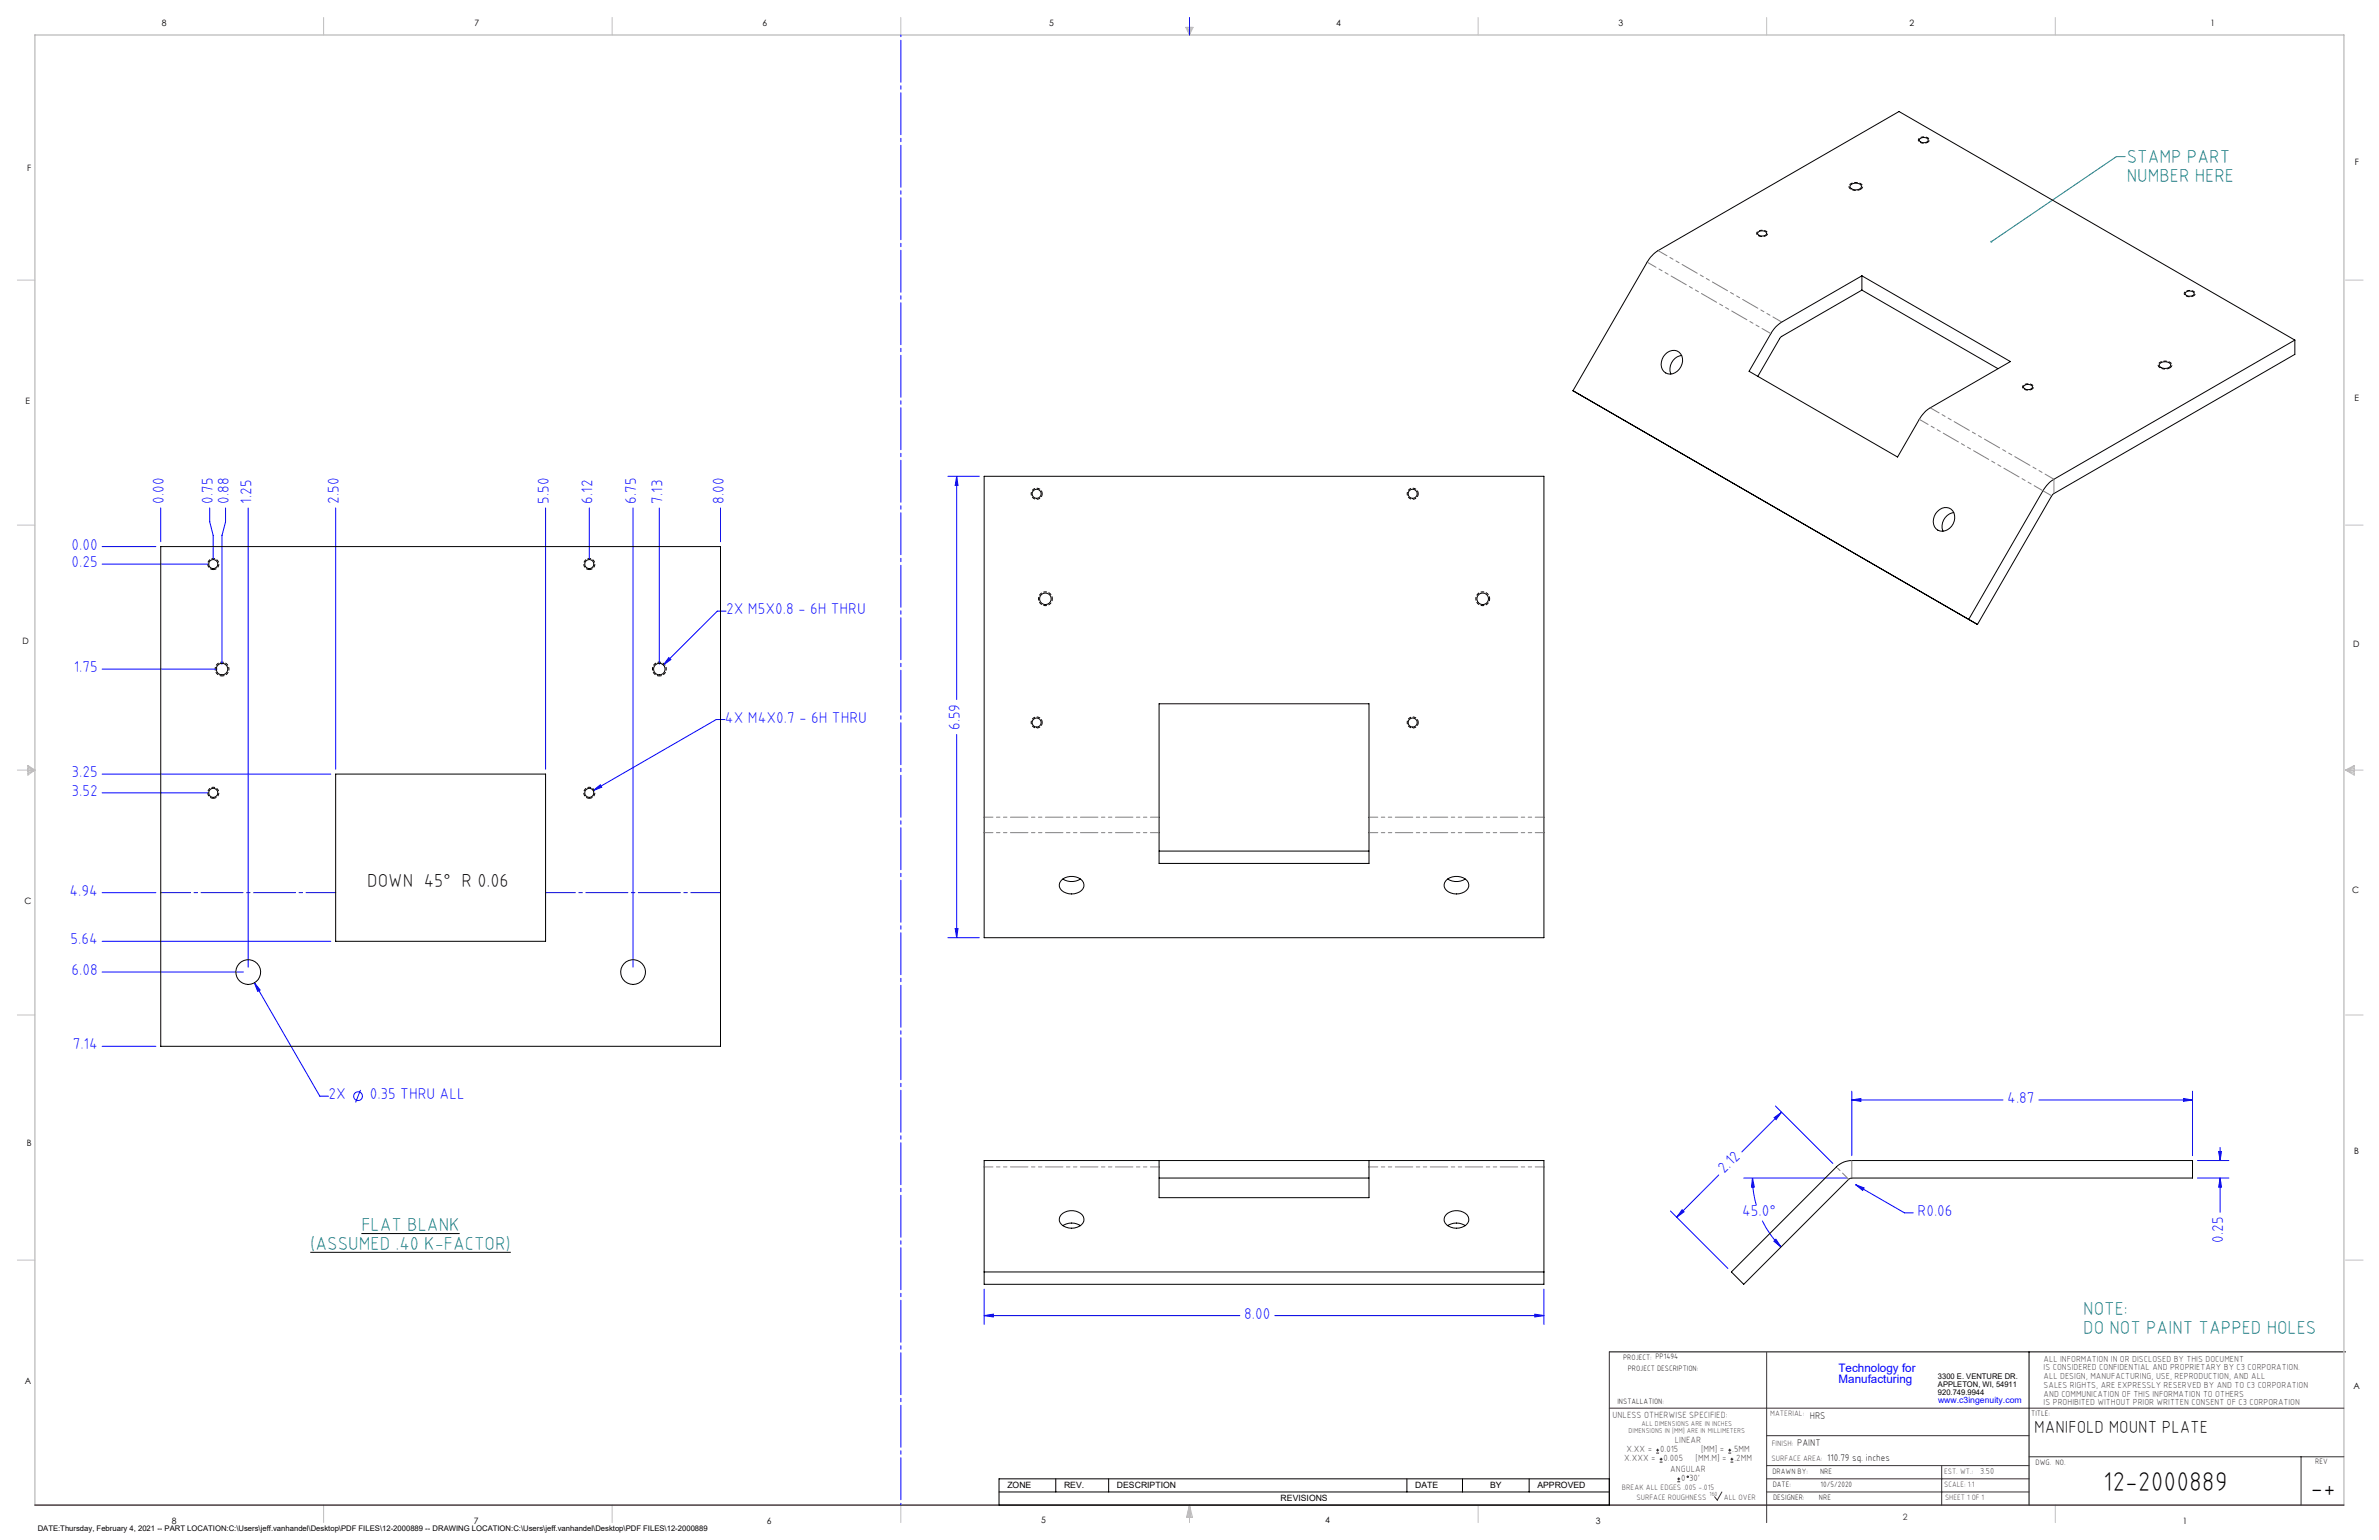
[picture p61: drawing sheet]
<svg xmlns="http://www.w3.org/2000/svg" width="864mm" height="559mm" viewBox="0 0 864 559" stroke-linecap="round" stroke-linejoin="round" font-family="sans-serif">
<defs><g id="words">
<g font-size="9.9">
<text x="763.5" y="541.1">12-2000889</text>
<text x="838.7" y="543.2">-+</text>
</g>
<g font-size="6.8" fill="#008080">
<text x="772" y="59.1">STAMP PART</text>
<text x="772" y="65.9">NUMBER HERE</text>
<text x="131.2" y="446.6">FLAT BLANK</text>
<text x="112.6" y="453.4">(ASSUMED .40 K-FACTOR)</text>
<text x="756.3" y="477.2">NOTE:</text>
<text x="756.3" y="484">DO NOT PAINT TAPPED HOLES</text>
</g>
<text font-size="6.8" x="133.3" y="321.9">DOWN 45° R 0.06</text>
<text font-size="6.3" x="738.4" y="519.9">MANIFOLD MOUNT PLATE</text>
<g font-size="5.7" fill="#00f">
<text x="59.5" y="182.7" transform="rotate(-90 59.5 182.7)">0.00</text>
<text x="77.3" y="182.7" transform="rotate(-90 77.3 182.7)">0.75</text>
<text x="83" y="182.7" transform="rotate(-90 83 182.7)">0.88</text>
<text x="91.3" y="182.7" transform="rotate(-90 91.3 182.7)">1.25</text>
<text x="123" y="182.7" transform="rotate(-90 123 182.7)">2.50</text>
<text x="199.2" y="182.7" transform="rotate(-90 199.2 182.7)">5.50</text>
<text x="215.1" y="182.7" transform="rotate(-90 215.1 182.7)">6.12</text>
<text x="231" y="182.7" transform="rotate(-90 231 182.7)">6.75</text>
<text x="240.5" y="182.7" transform="rotate(-90 240.5 182.7)">7.13</text>
<text x="262.7" y="182.7" transform="rotate(-90 262.7 182.7)">8.00</text>
<text x="26" y="199.5">0.00</text>
<text x="26" y="205.8">0.25</text>
<text x="263.6" y="222.9">2X M5X0.8 - 6H THRU</text>
<text x="26.8" y="243.9">1.75</text>
<text x="263.2" y="262.2">4X M4X0.7 - 6H THRU</text>
<text x="348.4" y="264.9" transform="rotate(-90 348.4 264.9)">6.59</text>
<text x="26" y="282">3.25</text>
<text x="26" y="288.8">3.52</text>
<text x="25.2" y="325">4.94</text>
<text x="25.6" y="342.7">5.64</text>
<text x="26" y="353.8">6.08</text>
<text x="26.4" y="380.8">7.14</text>
<text x="119.3" y="398.9">2X</text>
<text x="134.2" y="398.9">0.35 THRU ALL</text>
<text x="728.7" y="400.2">4.87</text>
<text x="625.9" y="426" transform="rotate(-45 625.9 426)">2.12</text>
<text x="632.4" y="441.2">45.0°</text>
<text x="696.1" y="441.2">R0.06</text>
<text x="807.1" y="451" transform="rotate(-90 807.1 451)">0.25</text>
<text x="451.7" y="478.5">8.00</text>
</g>
<g font-size="4.2" fill="#00f">
<text x="667.4" y="497.7">Technology for</text>
<text x="667.4" y="502">Manufacturing</text>
</g>
<g font-size="3.5">
<text x="657" y="514.9">HRS</text>
<text x="652.4" y="524.7">PAINT</text>
<text x="663.3" y="530.1">110.79 sq. inches</text>
</g>
<g font-size="3.3" fill="#382c30">
<text x="585.4" y="514.4">UNLESS OTHERWISE SPECIFIED:</text>
<text x="590.4" y="526.8">X.XX =</text>
<text x="602.6" y="526.8">0.015</text>
<text x="608" y="523.6">LINEAR</text>
<text x="617.5" y="526.8">[MM] =</text>
<text x="628.8" y="526.8">.5MM</text>
<text x="589.6" y="530.1">X.XXX =</text>
<text x="603.9" y="530.1">0.005</text>
<text x="606.3" y="534">ANGULAR</text>
<text x="615.5" y="530.1">[MM.M] =</text>
<text x="629.6" y="530.1">.2MM</text>
<text x="610.3" y="537.3">0</text>
<text x="613.2" y="537.3">30'</text>
</g>
<g font-size="3.2">
<text x="58.8" y="9.6">8</text>
<text x="172.3" y="9.5">7</text>
<text x="276.8" y="9.5">6</text>
<text x="380.9" y="9.6">5</text>
<text x="485" y="9.5">4</text>
<text x="587.5" y="9.5">3</text>
<text x="693.1" y="9.5">2</text>
<text x="802.4" y="9.5">1</text>
<text x="854.9" y="59.8">F</text>
<text x="9.9" y="62">F</text>
<text x="9.3" y="146.5">E</text>
<text x="854.7" y="145.5">E</text>
<text x="8.2" y="233.6">D</text>
<text x="854.3" y="234.9">D</text>
<text x="8.9" y="328.1">C</text>
<text x="853.9" y="324.1">C</text>
<text x="9.7" y="415.8">B</text>
<text x="854.6" y="418.6">B</text>
<text x="9" y="502">A</text>
<text x="854.3" y="503.9">A</text>
<text x="62.3" y="552.9">8</text>
<text x="172" y="552.9">7</text>
<text x="278.3" y="552.9">6</text>
<text x="377.9" y="552.8">5</text>
<text x="481" y="552.8">4</text>
<text x="579.3" y="552.8">3</text>
<text x="792.4" y="552.8">1</text>
</g>
<g font-size="3.2" fill="#382c30">
<text x="741.9" y="494.1">ALL INFORMATION IN OR DISCLOSED BY THIS DOCUMENT</text>
<text x="741.9" y="497.3">IS CONSIDERED CONFIDENTIAL AND PROPRIETARY BY C3 CORPORATION.</text>
<text x="741.9" y="500.4">ALL DESIGN, MANUFACTURING, USE, REPRODUCTION, AND ALL</text>
<text x="741.9" y="503.6">SALES RIGHTS, ARE EXPRESSLY RESERVED BY AND TO C3 CORPORATION</text>
<text x="741.9" y="506.8">AND COMMUNICATION OF THIS INFORMATION TO OTHERS</text>
<text x="741.9" y="510">IS PROHIBITED WITHOUT PRIOR WRITTEN CONSENT OF C3 CORPORATION</text>
<text x="718.8" y="534.7">3.50</text>
<text x="690.7" y="551.6">2</text>
</g>
<text font-size="3.1" fill="#00f" x="703.5" y="509.2">www.c3ingenuity.com</text>
<g font-size="3.1">
<text x="365.7" y="540">ZONE</text>
<text x="386.3" y="540">REV.</text>
<text x="405.5" y="540">DESCRIPTION</text>
<text x="464.9" y="544.8">REVISIONS</text>
<text x="513.7" y="540">DATE</text>
<text x="540.9" y="540">BY</text>
<text x="558.1" y="540">APPROVED</text>
</g>
<g font-size="2.8">
<text x="589.2" y="493.3">PROJECT: PP1494</text>
<text x="590.9" y="497.3">PROJECT DESCRIPTION:</text>
<text x="703.5" y="500.5">3300 E. VENTURE DR.</text>
<text x="703.5" y="503.3">APPLETON, WI, 54911</text>
<text x="587.1" y="509.6">INSTALLATION:</text>
<text x="703.5" y="506.2">920.749.9944</text>
<text x="737.3" y="513.8">TITLE:</text>
<text x="738.9" y="531.5">DWG. NO.</text>
<text x="840.5" y="531.3">REV</text>
<text x="643.4" y="534.9">DRAWN BY:</text>
<text x="643.5" y="539.7">DATE:</text>
<text x="660.7" y="534.7">NRE</text>
<text x="660.9" y="539.6">10/5/2020</text>
<text x="643.6" y="544.4">DESIGNER:</text>
<text x="660.3" y="544.3">NRE</text>
<text x="13.7" y="555.5">DATE:Thursday, February 4, 2021 -- PART LOCATION:C:\Users\jeff.vanhandel\Desktop\PDF FILES\12-2000889 -- DRAWING LOCATION:C:\Users\jeff.vanhandel\Desktop\PDF FILES\12-2000889</text>
</g>
<g font-size="2.8" fill="#382c30">
<text x="642.6" y="513.8">MATERIAL:</text>
<text x="643.2" y="524.8">FINISH:</text>
<text x="643.1" y="530.1">SURFACE AREA:</text>
<text x="705.7" y="534.7">EST. WT.:</text>
<text x="705.7" y="539.7">SCALE: 1:1</text>
<text x="588.8" y="540.5">BREAK ALL EDGES .005 -.015</text>
<text x="594" y="544.2">SURFACE ROUGHNESS</text>
<text x="625.8" y="544.2">ALL OVER</text>
<text x="706.1" y="544.4">SHEET 1 OF 1</text>
</g>
<g font-size="2.5" fill="#382c30">
<text x="591.2" y="520.1">DIMENSIONS IN [MM] ARE IN MILLIMETERS</text>
<text x="595.9" y="517.3">ALL DIMENSIONS ARE IN INCHES</text>
</g>
<text font-size="2.2" fill="#382c30" x="620.6" y="542.9">160</text>
</g></defs>
<path d="M112.6 454.4h72.8M131.2 447.6h35.7M584.2 490.5h267.3M736.6 490.5v55.6M362.7 536.6h221.5v9.5h-221.5zM383.3 536.6v4.8M402.4 536.6v4.8M510.7 536.6v4.8M530.9 536.6v4.8M555.1 536.6v4.8M362.7 541.4h221.5" fill="none" stroke="#000" stroke-width=".36"/>
<g fill="none" stroke="#c0c0c0" stroke-width=".36">
<path d="M117.5 6.4v6.3M222.2 6.4v6.3M327 6.4v6.3M430.4 9.9h2.7l-1.3 2.8zM430.9 9.9l.9 2.8M431.2 9.9l.6 2.8M432.1 9.9l-.3 2.8M432.6 9.9l-.8 2.8M536.6 6.4v6.3M641.3 6.4v6.3M746.1 6.4v6.3M6.3 101.6h6.4"/>
<path d="M851.5 101.6h6.3M6.3 190.5h6.4M851.5 190.5h6.3M6.3 279.4h6.4M10.1 277.7l2.6 1.7-2.6 1.9zM10.1 278.2l2.6 1.2M10.1 278.8l2.6 .6M12.7 279.4l-2.6 1.2M12.7 279.4l-2.6 .5M851.5 279.4h6.3M851.5 279.4l3.1 .5M851.5 279.4l3.1 1.2"/>
<path d="M851.5 279.4l3.1-1.7v3.6zM854.6 278.8l-3.1 .6M854.6 278.2l-3.1 1.2M6.3 368.3h6.4M851.5 368.3h6.3M6.3 457.2h6.4M851.5 457.2h6.3M117.5 546.1v6.4M222.2 546.1v6.4M327 546.1v6.4M431.8 546.1v6.4M431.8 546.1l1.1 4.5h-2.2z"/>
<path d="M431.8 546.1l.6 4.5M431.8 546.1l-.9 4.5M431.8 546.1l-.4 4.5M431.8 546.1l.3 4.5M536.6 546.1v6.4M746.1 546.1v6.4"/>
</g>
<path d="M12.7 546.1v-533.4h838.2v533.4" fill="none" stroke="#c0c0c0" stroke-width=".5"/>
<g fill="none" stroke="#00f" stroke-width=".36">
<path d="M431.8 6.4v6.3M344.1 172.8h11.4M347.3 172.8v81M347.3 172.8l.5 3.3h-1.1zM37.1 198.3h19.5M58.3 184.3v12.3M76.1 184.3v5l1.3 5v8.6M81.9 184.3v5l-1.3 5v46.7M90.1 184.3v166.6M121.8 184.3v94.8M198 184.3v94.8M213.9 184.3v18.6"/>
<path d="M229.8 184.3v166.6M239.3 184.3v56.7M261.5 184.3v12.3M37.1 204.7h38.5M242.8 238.6l.7 .7-2.7 2zM263.6 221.8h-3.2l-19.6 19.5M37.1 242.8h41.7M263.2 261.1h-3.2l-44.7 25.8M347.3 266.5v73.8M37.1 287.7h38.5M37.1 280.9h83M215.3 286.9l2.6-2.1 .5 .8z"/>
<path d="M37.1 323.9h19.5M346.7 336.9h1.1l-.5 3.4zM37.1 341.6h83M37.1 352.7h51.2M92.4 356.6l2 2.6-.8 .5zM92.4 356.6l23.7 41.2h3.2M344.1 340.3h11.4M37.1 379.7h19.5M130.9 395.5l-1.8 4.5M672.2 399.1l3.3-.5v1zM672.2 396v23.3M672.2 399.1h54.9"/>
<path d="M740.1 399.1h55.8M792.6 398.6l3.3 .5-3.3 .5zM795.9 396v23.3M644 405.6l2.7-2-2 2.7zM644.5 401.3l20.8 20.9M646.7 403.6l-14.4 14.4M805.4 417.8h1l-.5 3.3zM805.9 416.3v4.8M606.4 439.4l20.8 20.9M610.6 439l.7 .7-2.7 2zM623.9 426.4l-15.3 15.3M633 427.5h37.4"/>
<path d="M636.2 427.5l.6 3.2-1 .1zM636.2 427.5l.2 4.5 1.1 5.3M673.6 429.9l3.1 1.2-.5 .8zM673.6 429.9l17.7 10.2h3.2M797.7 427.5h11.4M797.7 421.1h11.4M805.9 427.5l.5 3.3h-1zM805.9 427.5v12.4M639.7 442.9l3.3 5.5 3.5 4.1M643.9 450.4l.8-.7 1.8 2.8zM357.3 477.4l3.3-.6v1.1zM357.3 467.8v12.8"/>
<path d="M357.3 477.4h92.8M462.8 477.4h97.7M557.1 476.8l3.4 .6-3.4 .5zM560.5 467.8v12.8"/>
<circle cx="130" cy="397.8" r="1.59"/>
</g>
<path d="M584.2 490.5v55.6M641.3 490.7v61.8M584.2 511h266.7M641.3 520.9h95.3M641.3 531.8h95.3M641.3 536.6h95.3M704.8 531.8v14.3M736.6 528.6h114.3M835.3 528.6v17.5M625.1 541.4l-1.7 2.9-1-1.2M641.3 541.4h95.3" fill="none" stroke="#382c30" stroke-width=".36"/>
<path d="M12.7 546.1h838.2" fill="none" stroke="#382c30" stroke-width=".5"/>
<path d="M699.8 51.6a2.56 2.56 0 0 1-3.4-.6 2.16 2.16 0 0 1 3.5-.9l.5 .8-.6 .7M641.1 85.5a2.56 2.56 0 0 1-3.4-.6 2.16 2.16 0 0 1 3.5-.9l.5 .7-.6 .8M796.3 107.3a2.56 2.56 0 0 1-3.4-.6 2.16 2.16 0 0 1 3.5-.9l.5 .8-.6 .7M737.6 141.2a2.56 2.56 0 0 1-3.4-.6 2.16 2.16 0 0 1 3.5-.9l.5 .8-.6 .7M382 217.3a2.5 2.5 0 0 0-3.7-2.2 2.5 2.5 0 0 0-.2 4.2 2.5 2.5 0 0 0 3.9-1.8v-.2M540.8 217.3a2.5 2.5 0 0 0-3.7-2.2 2.5 2.5 0 0 0-.2 4.2 2.5 2.5 0 0 0 3.8-1.8l.1-.2M80.6 245.3a2.5 2.5 0 0 1-2.2-3.7 2.5 2.5 0 0 1 4.3-.2 2.5 2.5 0 0 1-1.9 3.9h-.2M239.4 245.3a2.5 2.5 0 0 1-2.2-3.7 2.5 2.5 0 0 1 4.2-.2 2.5 2.5 0 0 1-1.8 3.9h-.2" fill="none" stroke="#000" stroke-width=".36" stroke-dasharray="1.3 .6" stroke-dashoffset=".4" stroke-linecap="butt"/>
<path d="M675.4 68.7a3.1 3.1 0 0 1-4.2-1 2.75 2.75 0 0 1 4.1-1.1l.5 .3 .4 .9-.8 .9M787.7 133.5a3.1 3.1 0 0 1-4.3-1 2.75 2.75 0 0 1 4.1-1.1l.9 .8v.4l-.7 .9M378.3 179.2a2 2 0 0 0-2.9-1.8 2 2 0 0 0-.2 3.4 2 2 0 0 0 3.1-1.4v-.2M514.8 179.2a2 2 0 0 0-2.9-1.8 2 2 0 0 0-.2 3.4 2 2 0 0 0 3.1-1.4v-.2M77.4 206.7a2 2 0 0 1-1.7-3 2 2 0 0 1 3.4-.1 2 2 0 0 1-1.5 3.1h-.2M213.9 206.7a2 2 0 0 1-1.7-3 2 2 0 0 1 3.4-.1 2 2 0 0 1-1.5 3.1h-.2M378.3 262.2a2 2 0 0 0-2.9-1.8 2 2 0 0 0-.2 3.4 2 2 0 0 0 3.1-1.4v-.2M514.8 262.2a2 2 0 0 0-2.9-1.8 2 2 0 0 0-.2 3.4 2 2 0 0 0 3.1-1.4v-.2M77.4 289.7a2 2 0 0 1-1.7-3 2 2 0 0 1 3.4-.1 2 2 0 0 1-1.5 3.1h-.2M213.9 289.7a2 2 0 0 1-1.7-3 2 2 0 0 1 3.4-.1 2 2 0 0 1-1.5 3.1h-.2" fill="none" stroke="#000" stroke-width=".36" stroke-dasharray="1.3 .6" stroke-dashoffset=".1" stroke-linecap="butt"/>
<path d="M771.5 56.8h-3.2l-45.4 30.9" fill="none" stroke="#008080" stroke-width=".36"/>
<path d="M121.9 323.9h-63.5M261.6 323.9h-63.5" fill="none" stroke="#0000a0" stroke-width=".36" stroke-dasharray="15.2 1.3 1.3 1.3" stroke-dashoffset="4.4"/>
<path d="M327 12.7v533.4" fill="none" stroke="#00f" stroke-width=".36" stroke-dasharray="15.2 1.3 1.3 1.3" stroke-dashoffset="-1.9"/>
<path d="M722.6 87.5a.33 .33 0 0 1 .5-.1 .33 .33 0 0 1 0 .5 .33 .33 0 0 1-.5 0l.3-.2-.3 .2z" fill="#008080"/>
<g fill="#00f">
<path d="M557.1 476.8l3.4 .6-3.4 .5zM357.3 477.4l3.3-.6v1.1z"/>
<path d="M92.4 356.6l1.2 3.1 .8-.5zM242.8 238.6l-2 2.7 2.7-2zM215.3 286.9l3.1-1.3-.5-.8zM636.2 427.5l.6 3.2-1 .1zM643.9 450.4l.8-.7 1.8 2.8zM672.2 399.1l3.3-.5v1zM792.6 398.6l3.3 .5-3.3 .5zM673.6 429.9l2.6 2 .5-.8z"/>
<path d="M610.6 439l.7 .7-2.7 2zM644 405.6l2.7-2-2 2.7z"/>
<path d="M347.3 172.8l.5 3.3h-1.1zM346.7 336.9h1.1l-.5 3.4zM805.4 417.8h1l-.5 3.3zM805.9 427.5l.5 3.3h-1z"/>
</g>
<g fill="none" stroke="#000" stroke-width=".36">
<path d="M696.8 50.5a2.04 2.04 0 0 1 3.2 .3 1.89 1.89 0 0 1-3.3 0zM671.9 67a2.71 2.71 0 0 1 3.8 .6 2.37 2.37 0 0 1-4.2 .2zM638.1 84.3a2.04 2.04 0 0 1 3.2 .4 1.92 1.92 0 0 1-3.3 0zM644.6 118.6l2.2-1.7 29.1-16.8 53.9 31.1-29.1 16.8a11.5 11.5 0 0 0-4 4.2l-7.9 13.6-53.9-31.1 8.3-14.3zM675.9 105.3l-29.3 16.9-8.5 14.4M675.9 100.1v5.2M675.9 105.3l49.4 28.5M793.3 106.2a2.04 2.04 0 0 1 3.2 .3 1.89 1.89 0 0 1-3.3 0zM604.5 128.6a3.5 3.5 0 0 1 4.7-1.1 3.5 3.5 0 0 1 1.4 4.6 4.4 4.4 0 0 1-5.9 3.2 4.4 4.4 0 0 1-.2-6.7zM610.4 129a5.1 5.1 0 0 0-3.9 6.7M784.2 131.8a2.71 2.71 0 0 1 3.8 .6 2.37 2.37 0 0 1-4.2 .2zM833 123.4v5.2l-87.9 50.8-27.3 47.2-146.8-84.8"/>
<path d="M833 123.4l-87.4 50.5a12.1 12.1 0 0 0-4 4.2l-26.9 46.7M833 123.4l-143.6-82.9-87.5 50.4a12.6 12.6 0 0 0-4 4.2l-26.9 46.7M571 141.8l3.2 1.8M734.7 140.1a2.08 2.08 0 0 1 3.1 .3 1.92 1.92 0 0 1-3.3 0zM357.3 172.8h203.2v167.5h-203.2zM58.3 198.3h203.2v181.4h-203.2zM703.3 185.6a3.5 3.5 0 0 1 4.6-1 3.5 3.5 0 0 1 1.5 4.5 4.3 4.3 0 0 1-6.6 2.7 4.6 4.6 0 0 1 .5-6.2zM709.2 186a5.1 5.1 0 0 0-3.9 6.8M420.8 255.4h76.2v57.9h-76.2zM121.8 280.9h76.2v60.7h-76.2zM385.7 319a5.4 5.4 0 0 1 7.6 1.3 2.9 2.9 0 0 1-2.3 3.7 5 5 0 0 1-6.4-2.3 2.69 2.69 0 0 1 1.1-2.7zM385.8 318.9a5.8 5.8 0 0 0 6.4 0"/>
<path d="M420.8 308.8h76.2M524.8 319.6a5.3 5.3 0 0 1 8.2 .7 2.9 2.9 0 0 1-2.3 3.7 5 5 0 0 1-6.4-2.3l.1-1.4zM525.5 318.9a5.8 5.8 0 0 0 6.4 0M357.3 421.1h203.2v44.9h-203.2zM420.8 421.1v13.5h76.2v-13.5M420.8 427.5h76.2M385.1 440.9a5.3 5.3 0 0 1 8.2 .7 2.9 2.9 0 0 1-2.3 3.7 5 5 0 0 1-6.4-2.2l.1-1.5zM385.8 444.7a5.8 5.8 0 0 1 6.4 0M525.4 440.3a5.4 5.4 0 0 1 7.6 1.3 2.9 2.9 0 0 1-2.3 3.7 5 5 0 0 1-6.4-2.2 2.71 2.71 0 0 1 1.1-2.8zM525.5 444.7a5.8 5.8 0 0 1 6.4 0M357.3 461.5h203.2M628.5 461.5l38.1-38.1a7.9 7.9 0 0 1 5.6-2.3h123.7v6.4h-123.9l-.8 .3-38.2 38.2z"/>
<circle cx="376.3" cy="179.2" r="1.65"/>
<circle cx="512.8" cy="179.2" r="1.66"/>
<circle cx="77.4" cy="204.7" r="1.66"/>
<circle cx="213.9" cy="204.7" r="1.65"/>
<circle cx="379.5" cy="217.3" r="2.12"/>
<circle cx="538.2" cy="217.3" r="2.12"/>
<circle cx="80.6" cy="242.8" r="2.11"/>
<circle cx="239.3" cy="242.8" r="2.11"/>
<circle cx="376.3" cy="262.2" r="1.65"/>
<circle cx="512.8" cy="262.2" r="1.66"/>
<circle cx="77.4" cy="287.7" r="1.66"/>
<circle cx="213.9" cy="287.7" r="1.65"/>
<circle cx="90.1" cy="352.7" r="4.5"/>
<circle cx="229.8" cy="352.7" r="4.5"/>
</g>
<path d="M420.8 296.5h-63.5M560.5 296.5h-63.5M420.8 302.1h-63.5M560.5 302.1h-63.5M420.8 423.4h-63.5M560.5 423.4h-63.5M671.1 427.9l-4.5-4.5" fill="none" stroke="#808080" stroke-width=".36" stroke-dasharray="6.3 1.3 1.3 1.3 1.3 1.3" stroke-dashoffset="3.2"/>
<path d="M744.8 179.9l-3.2-1.8M745.6 173.9v5.2M672.2 421.1v6.3" fill="none" stroke="#808080" stroke-width=".36" stroke-dasharray="6.3 1.3 1.3 1.3 1.3 1.3"/>
<path d="M646.8 116.9l-44.9-26M642.8 121.1l-44.9-26M741.6 178.1l-44.9-25.9M745.6 173.9l-44.9-25.9" fill="none" stroke="#808080" stroke-width=".36" stroke-dasharray="6.3 1.3 1.3 1.3 1.3 1.3" stroke-dashoffset="2.7"/>
<g fill="none" stroke="#382c30" stroke-width=".36">
<path d="M601.2 527.3h1.1M601.2 526.2h1.1M601.7 525.7v1M602.5 530.5h1M602.5 529.5h1M603 529v1M608.9 537.7h1M608.9 536.6h1M609.4 536.1v1.1M627.4 527.3h1M627.4 526.2h1M627.9 525.7v1"/>
<path d="M628.2 530.5h1M628.2 529.5h1M628.7 529v1"/>
<circle cx="612.7" cy="535.9" r=".27"/>
</g>
<use href="#words"/>
</svg>
